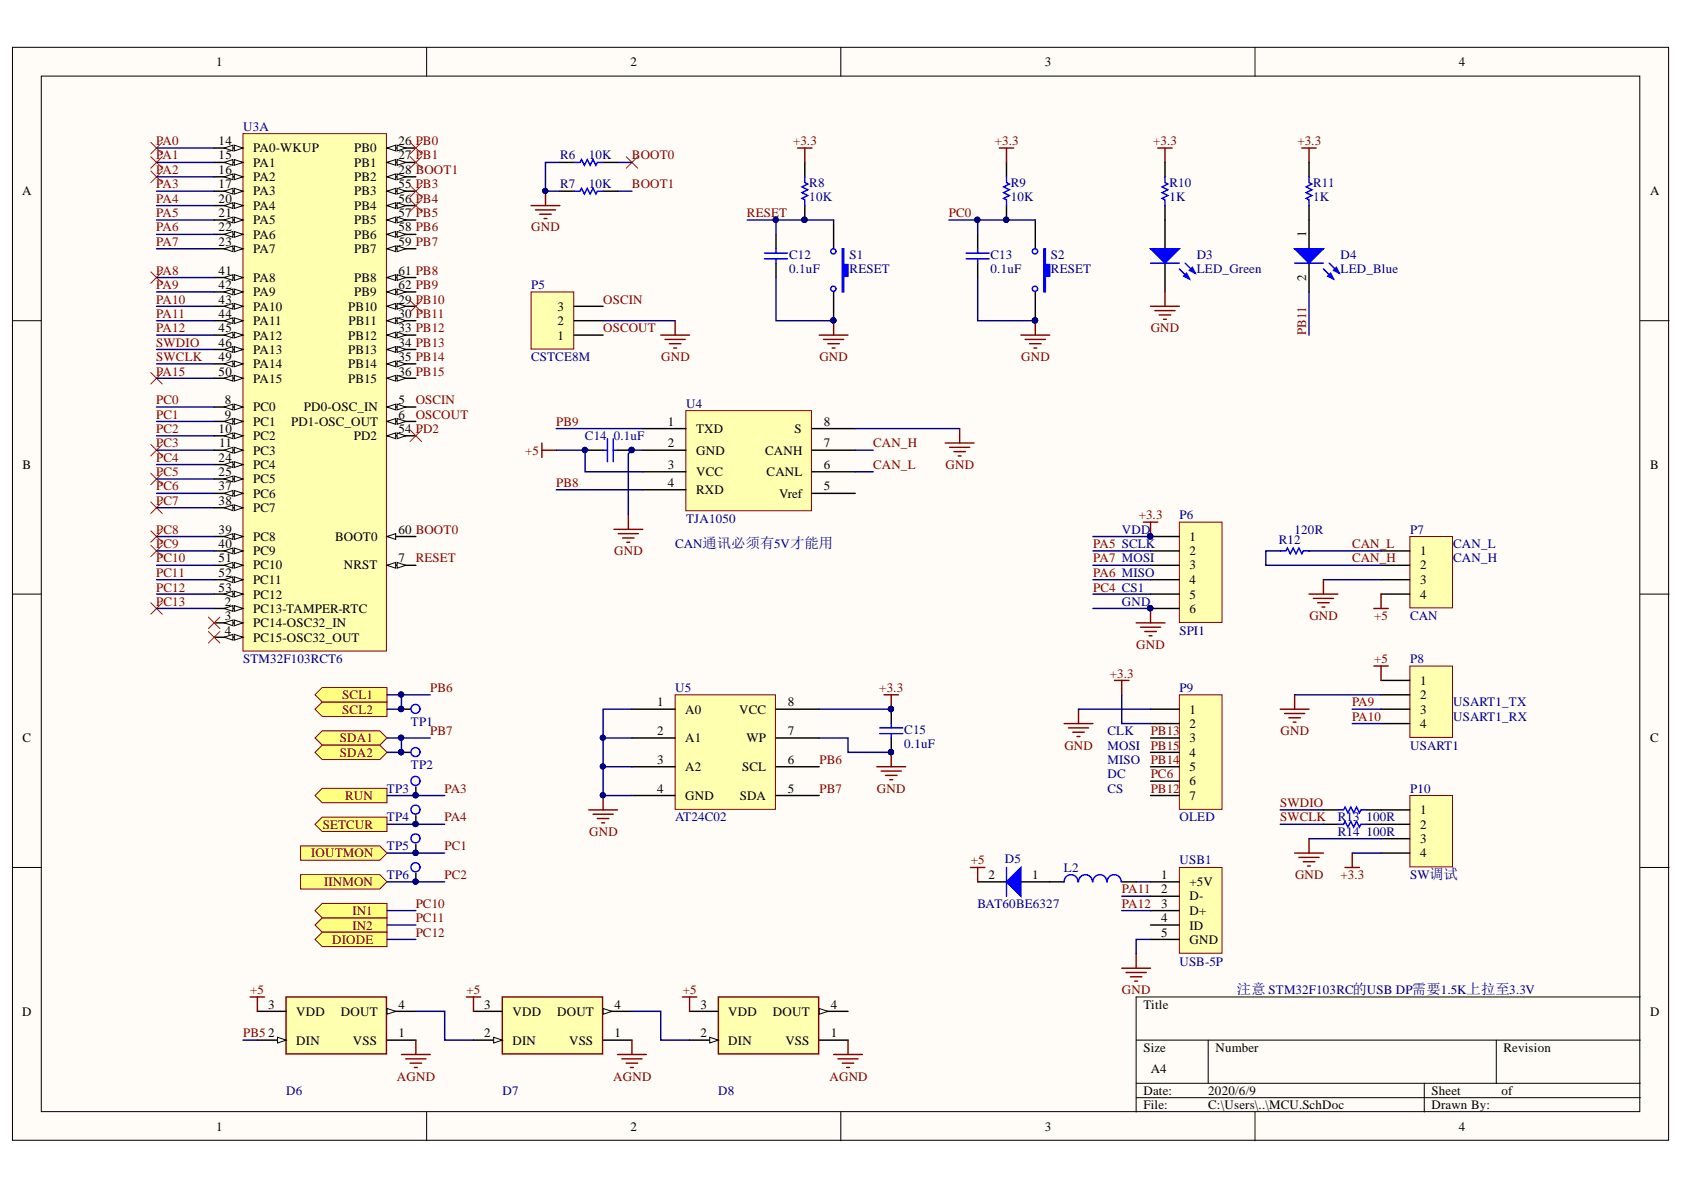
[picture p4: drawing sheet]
<svg xmlns="http://www.w3.org/2000/svg" width="297mm" height="210mm" viewBox="0 0 297 210" stroke-linecap="round" stroke-linejoin="round" font-family="sans-serif">
<defs><g id="words">
<text font-size="2.5" fill="#000080" x="218.2" y="175.4">注意 STM32F103RC的USB DP需要1.5K上拉至3.3V</text>
<g font-size="2.3">
<text x="38.1" y="11.7">1</text>
<text x="111.2" y="11.7">2</text>
<text x="184.3" y="11.7">3</text>
<text x="257.3" y="11.7">4</text>
<text x="38.6" y="25.6">14</text>
<text x="38.6" y="28.1">15</text>
<text x="44.7" y="26.9">PA0-WKUP</text>
<text x="44.7" y="29.4">PA1</text>
<text x="62.5" y="26.9">PB0</text>
<text x="62.5" y="29.4">PB1</text>
<text x="70.3" y="25.6">26 PB0</text>
<text x="70.3" y="28.1">27 PB1</text>
<text x="3.9" y="34.5">A</text>
<text x="38.6" y="30.7">16</text>
<text x="38.6" y="33.2">17</text>
<text x="38.6" y="35.7">20</text>
<text x="44.7" y="31.9">PA2</text>
<text x="44.7" y="34.5">PA3</text>
<text x="62.5" y="31.9">PB2</text>
<text x="62.5" y="34.5">PB3</text>
<text x="70.3" y="30.7">28 BOOT1</text>
<text x="70.3" y="33.2">55 PB3</text>
<text x="70.3" y="35.7">56 PB4</text>
<text x="291.1" y="34.5">A</text>
<text x="38.6" y="38.3">21</text>
<text x="38.6" y="40.8">22</text>
<text x="44.7" y="37">PA4</text>
<text x="44.7" y="39.5">PA5</text>
<text x="62.5" y="37">PB4</text>
<text x="62.5" y="39.5">PB5</text>
<text x="70.3" y="38.3">57 PB5</text>
<text x="70.3" y="40.8">58 PB6</text>
<text x="230.4" y="41.8" transform="rotate(-90 230.4 41.8)">1</text>
<text x="38.6" y="43.4">23</text>
<text x="44.7" y="42.1">PA6</text>
<text x="44.7" y="44.7">PA7</text>
<text x="62.5" y="42.1">PB6</text>
<text x="62.5" y="44.7">PB7</text>
<text x="70.3" y="43.4">59 PB7</text>
<text x="38.6" y="48.5">41</text>
<text x="38.6" y="51">42</text>
<text x="38.6" y="53.6">43</text>
<text x="44.7" y="49.8">PA8</text>
<text x="44.7" y="52.3">PA9</text>
<text x="62.5" y="49.8">PB8</text>
<text x="62.5" y="52.3">PB9</text>
<text x="70.3" y="53.6">29 PB10</text>
<text x="70.3" y="48.5">61 PB8</text>
<text x="70.3" y="51">62 PB9</text>
<text x="230.4" y="49.6" transform="rotate(-90 230.4 49.6)">2</text>
<text x="38.6" y="56.1">44</text>
<text x="38.6" y="58.6">45</text>
<text x="44.7" y="54.8">PA10</text>
<text x="44.7" y="57.4">PA11</text>
<text x="44.7" y="59.9">PA12</text>
<text x="61.4" y="54.8">PB10</text>
<text x="61.4" y="59.9">PB12</text>
<text x="61.5" y="57.4">PB11</text>
<text x="70.3" y="56.1">30 PB11</text>
<text x="70.3" y="58.6">33 PB12</text>
<text x="98.4" y="59.9">1</text>
<text x="98.4" y="57.4">2</text>
<text x="98.4" y="54.8">3</text>
<text x="38.6" y="61.2">46</text>
<text x="38.6" y="63.7">49</text>
<text x="44.7" y="62.4">PA13</text>
<text x="44.7" y="65">PA14</text>
<text x="61.4" y="62.4">PB13</text>
<text x="61.4" y="65">PB14</text>
<text x="70.3" y="61.2">34 PB13</text>
<text x="70.3" y="63.7">35 PB14</text>
<text x="38.6" y="66.2">50</text>
<text x="39.7" y="71.3">8</text>
<text x="44.7" y="67.5">PA15</text>
<text x="61.4" y="67.5">PB15</text>
<text x="70.3" y="66.2">36 PB15</text>
<text x="70.3" y="71.3">5</text>
<text x="38.6" y="76.4">10</text>
<text x="39.7" y="73.8">9</text>
<text x="44.7" y="72.6">PC0</text>
<text x="44.7" y="75.1">PC1</text>
<text x="44.7" y="77.6">PC2</text>
<text x="51.3" y="75.1">PD1-OSC_OUT</text>
<text x="53.6" y="72.6">PD0-OSC_IN</text>
<text x="62.4" y="77.6">PD2</text>
<text x="70.3" y="73.8">6</text>
<text x="70.3" y="76.4">54 PD2</text>
<text x="117.8" y="75.1">1</text>
<text x="122.8" y="76.4">TXD</text>
<text x="140.1" y="76.4">S</text>
<text x="145.3" y="75.1">8</text>
<text x="4" y="82.7">B</text>
<text x="38.6" y="81.4">24</text>
<text x="38.6" y="84">25</text>
<text x="38.6" y="78.9">11</text>
<text x="44.7" y="80.2">PC3</text>
<text x="44.7" y="82.7">PC4</text>
<text x="117.8" y="78.9">2</text>
<text x="117.8" y="82.7">3</text>
<text x="122.8" y="80.2">GND</text>
<text x="122.8" y="84">VCC</text>
<text x="135" y="80.2">CANH</text>
<text x="135.2" y="84">CANL</text>
<text x="145.3" y="82.7">6</text>
<text x="145.3" y="78.9">7</text>
<text x="291.1" y="82.7">B</text>
<text x="38.6" y="86.5">37</text>
<text x="38.6" y="89">38</text>
<text x="44.7" y="85.2">PC5</text>
<text x="44.7" y="87.8">PC6</text>
<text x="117.8" y="85.9">4</text>
<text x="122.8" y="87.2">RXD</text>
<text x="137.4" y="87.8">Vref</text>
<text x="145.3" y="86.5">5</text>
<text x="38.6" y="94.1">39</text>
<text x="44.7" y="90.3">PC7</text>
<text x="44.7" y="95.4">PC8</text>
<text x="59.1" y="95.4">BOOT0</text>
<text x="70.3" y="94.1">60 BOOT0</text>
<text x="209.8" y="95.4">1</text>
<text x="38.6" y="96.6">40</text>
<text x="38.6" y="99.2">51</text>
<text x="38.6" y="101.7">52</text>
<text x="44.7" y="97.9">PC9</text>
<text x="44.7" y="100.4">PC10</text>
<text x="60.6" y="100.4">NRST</text>
<text x="70.3" y="99.2">7</text>
<text x="209.8" y="97.9">2</text>
<text x="209.8" y="100.4">3</text>
<text x="250.5" y="97.9">1</text>
<text x="250.5" y="100.4">2</text>
<text x="38.6" y="104.3">53</text>
<text x="39.7" y="106.9">2</text>
<text x="44.7" y="103">PC11</text>
<text x="44.7" y="105.6">PC12</text>
<text x="209.8" y="103">4</text>
<text x="209.8" y="105.6">5</text>
<text x="250.5" y="103">3</text>
<text x="250.5" y="105.6">4</text>
<text x="39.7" y="109.4">3</text>
<text x="39.7" y="111.9">4</text>
<text x="44.7" y="108.1">PC13-TAMPER-RTC</text>
<text x="44.7" y="110.7">PC14-OSC32_IN</text>
<text x="44.7" y="113.2">PC15-OSC32_OUT</text>
<text x="209.8" y="108.1">6</text>
<text x="115.9" y="124.6">1</text>
<text x="120.9" y="125.9">A0</text>
<text x="130.4" y="125.9">VCC</text>
<text x="138.9" y="124.6">8</text>
<text x="209.8" y="125.9">1</text>
<text x="250.5" y="120.8">1</text>
<text x="250.5" y="123.3">2</text>
<text x="250.5" y="125.9">3</text>
<text x="4" y="130.9">C</text>
<text x="115.9" y="129.7">2</text>
<text x="120.9" y="130.9">A1</text>
<text x="131.7" y="130.9">WP</text>
<text x="138.9" y="129.7">7</text>
<text x="209.8" y="128.4">2</text>
<text x="209.8" y="130.9">3</text>
<text x="250.5" y="128.4">4</text>
<text x="291.1" y="130.9">C</text>
<text x="115.9" y="134.7">3</text>
<text x="120.9" y="136">A2</text>
<text x="130.9" y="136">SCL</text>
<text x="138.9" y="134.7">6</text>
<text x="209.8" y="133.5">4</text>
<text x="209.8" y="136">5</text>
<text x="115.9" y="139.8">4</text>
<text x="120.9" y="141.1">GND</text>
<text x="130.5" y="141.1">SDA</text>
<text x="138.9" y="139.8">5</text>
<text x="209.8" y="138.5">6</text>
<text x="209.8" y="141.1">7</text>
<text x="250.5" y="143.6">1</text>
<text x="250.5" y="146.2">2</text>
<text x="250.5" y="148.7">3</text>
<text x="174.4" y="155">2</text>
<text x="182.1" y="155">1</text>
<text x="204.8" y="155">1</text>
<text x="250.5" y="151.2">4</text>
<text x="204.8" y="157.6">2</text>
<text x="204.8" y="160.1">3</text>
<text x="209.8" y="156.3">+5V</text>
<text x="209.8" y="158.8">D-</text>
<text x="209.8" y="161.4">D+</text>
<text x="204.8" y="162.6">4</text>
<text x="204.8" y="165.2">5</text>
<text x="209.8" y="164">ID</text>
<text x="209.8" y="166.5">GND</text>
<text x="3.9" y="179.2">D</text>
<text x="47.3" y="177.9">3</text>
<text x="52.3" y="179.2">VDD</text>
<text x="60.1" y="179.2">DOUT</text>
<text x="70.3" y="177.9">4</text>
<text x="85.4" y="177.9">3</text>
<text x="90.4" y="179.2">VDD</text>
<text x="98.3" y="179.2">DOUT</text>
<text x="108.4" y="177.9">4</text>
<text x="123.6" y="177.9">3</text>
<text x="128.5" y="179.2">VDD</text>
<text x="136.3" y="179.2">DOUT</text>
<text x="146.6" y="177.9">4</text>
<text x="201.7" y="177.9">Title</text>
<text x="291.1" y="179.2">D</text>
<text x="47.3" y="183">2</text>
<text x="52.3" y="184.3">DIN</text>
<text x="62.2" y="184.3">VSS</text>
<text x="70.3" y="183">1</text>
<text x="85.4" y="183">2</text>
<text x="90.4" y="184.3">DIN</text>
<text x="100.4" y="184.3">VSS</text>
<text x="108.4" y="183">1</text>
<text x="123.6" y="183">2</text>
<text x="128.5" y="184.3">DIN</text>
<text x="138.5" y="184.3">VSS</text>
<text x="146.6" y="183">1</text>
<text x="201.7" y="185.5">Size</text>
<text x="214.4" y="185.5">Number</text>
<text x="265.2" y="185.5">Revision</text>
<text x="203" y="189.3">A4</text>
<text x="201.7" y="193.1">Date:</text>
<text x="201.7" y="195.7">File:</text>
<text x="213.1" y="193.1">2020/6/9</text>
<text x="213.1" y="195.7">C:\Users\..\MCU.SchDoc</text>
<text x="252.5" y="193.1">Sheet</text>
<text x="252.5" y="195.7">Drawn By:</text>
<text x="264.8" y="193.1">of</text>
<text x="38.1" y="199.5">1</text>
<text x="111.2" y="199.5">2</text>
<text x="184.3" y="199.5">3</text>
<text x="257.3" y="199.5">4</text>
</g>
<g font-size="2.3" fill="#000080">
<text x="42.9" y="23.1">U3A</text>
<text x="98.8" y="28.1">R6</text>
<text x="103.9" y="28.1">10K</text>
<text x="98.8" y="33.2">R7</text>
<text x="103.9" y="33.2">10K</text>
<text x="142.8" y="35.5">10K</text>
<text x="142.8" y="32.9">R8</text>
<text x="178.3" y="35.5">10K</text>
<text x="178.3" y="32.9">R9</text>
<text x="206.3" y="35.5">1K</text>
<text x="206.3" y="32.9">R10</text>
<text x="231.6" y="35.5">1K</text>
<text x="231.6" y="32.9">R11</text>
<text x="139.2" y="45.7">C12</text>
<text x="149.9" y="45.7">S1</text>
<text x="174.7" y="45.7">C13</text>
<text x="185.4" y="45.7">S2</text>
<text x="211.1" y="45.7">D3</text>
<text x="236.5" y="45.7">D4</text>
<text x="93.7" y="51">P5</text>
<text x="139.2" y="48.2">0.1uF</text>
<text x="149.9" y="48.2">RESET</text>
<text x="174.7" y="48.2">0.1uF</text>
<text x="185.4" y="48.2">RESET</text>
<text x="211.1" y="48.2">LED_Green</text>
<text x="236.5" y="48.2">LED_Blue</text>
<text x="93.7" y="63.7">CSTCE8M</text>
<text x="121" y="71.9">U4</text>
<text x="103.2" y="77.6">C14</text>
<text x="108.2" y="77.6">0.1uF</text>
<text x="121" y="92.3">TJA1050</text>
<text x="197.9" y="94.1">VDD</text>
<text x="208" y="91.6">P6</text>
<text x="225.5" y="95.9">R12</text>
<text x="228.3" y="94.1">120R</text>
<text x="248.7" y="94.1">P7</text>
<text x="119.1" y="96.6">CAN通讯必须有5V才能用</text>
<text x="256.3" y="96.6">CAN_L</text>
<text x="256.3" y="99.2">CAN_H</text>
<text x="197.9" y="106.9">GND</text>
<text x="208" y="111.9">SPI1</text>
<text x="248.7" y="109.4">CAN</text>
<text x="42.9" y="117">STM32F103RCT6</text>
<text x="248.7" y="117">P8</text>
<text x="119.1" y="122.1">U5</text>
<text x="208" y="122.1">P9</text>
<text x="256.3" y="124.6">USART1_TX</text>
<text x="72.5" y="128">TP1</text>
<text x="159.5" y="132">0.1uF</text>
<text x="159.5" y="129.4">C15</text>
<text x="195.4" y="129.7">CLK</text>
<text x="256.3" y="127.1">USART1_RX</text>
<text x="72.5" y="135.6">TP2</text>
<text x="195.4" y="137.3">DC</text>
<text x="195.4" y="134.7">MISO</text>
<text x="195.4" y="132.2">MOSI</text>
<text x="248.7" y="132.2">USART1</text>
<text x="68.2" y="139.8">TP3</text>
<text x="195.4" y="139.8">CS</text>
<text x="248.7" y="139.8">P10</text>
<text x="68.2" y="144.9">TP4</text>
<text x="68.2" y="150">TP5</text>
<text x="119.1" y="144.9">AT24C02</text>
<text x="208" y="144.9">OLED</text>
<text x="236" y="144.9">R13</text>
<text x="236" y="147.4">R14</text>
<text x="241" y="144.9">100R</text>
<text x="241" y="147.4">100R</text>
<text x="68.2" y="155">TP6</text>
<text x="177.3" y="152.2">D5</text>
<text x="187.7" y="153.8">L2</text>
<text x="208" y="152.5">USB1</text>
<text x="248.7" y="155">SW调试</text>
<text x="172.4" y="160.1">BAT60BE6327</text>
<text x="208" y="170.3">USB-5P</text>
<text x="50.5" y="193.1">D6</text>
<text x="88.6" y="193.1">D7</text>
<text x="126.7" y="193.1">D8</text>
</g>
<g font-size="2.3" fill="#800000">
<text x="27.6" y="25.6">PA0</text>
<text x="27.6" y="28.1">PA1</text>
<text x="111.5" y="28.1">BOOT0</text>
<text x="139.9" y="25.6">+3.3</text>
<text x="175.5" y="25.6">+3.3</text>
<text x="203.4" y="25.6">+3.3</text>
<text x="228.8" y="25.6">+3.3</text>
<text x="27.6" y="30.7">PA2</text>
<text x="27.6" y="33.2">PA3</text>
<text x="27.6" y="35.7">PA4</text>
<text x="111.5" y="33.2">BOOT1</text>
<text x="27.6" y="38.3">PA5</text>
<text x="27.6" y="40.8">PA6</text>
<text x="93.7" y="40.8">GND</text>
<text x="131.8" y="38.3">RESET</text>
<text x="167.4" y="38.3">PC0</text>
<text x="27.6" y="43.4">PA7</text>
<text x="27.6" y="48.5">PA8</text>
<text x="27.6" y="51">PA9</text>
<text x="27.6" y="53.6">PA10</text>
<text x="106.4" y="53.6">OSCIN</text>
<text x="27.6" y="56.1">PA11</text>
<text x="27.6" y="58.6">PA12</text>
<text x="106.4" y="58.6">OSCOUT</text>
<text x="203" y="58.6">GND</text>
<text x="230.4" y="59.1" transform="rotate(-90 230.4 59.1)">PB11</text>
<text x="27.6" y="61.2">SWDIO</text>
<text x="27.6" y="63.7">SWCLK</text>
<text x="116.6" y="63.7">GND</text>
<text x="144.5" y="63.7">GND</text>
<text x="180.1" y="63.7">GND</text>
<text x="27.6" y="66.2">PA15</text>
<text x="27.6" y="71.3">PC0</text>
<text x="73.3" y="71.3">OSCIN</text>
<text x="27.6" y="73.8">PC1</text>
<text x="27.6" y="76.4">PC2</text>
<text x="73.3" y="73.8">OSCOUT</text>
<text x="98.1" y="75.1">PB9</text>
<text x="27.6" y="78.9">PC3</text>
<text x="27.6" y="81.4">PC4</text>
<text x="27.6" y="84">PC5</text>
<text x="92.6" y="80.2">+5</text>
<text x="154" y="78.9">CAN_H</text>
<text x="154" y="82.7">CAN_L</text>
<text x="166.8" y="82.7">GND</text>
<text x="27.6" y="86.5">PC6</text>
<text x="27.6" y="89">PC7</text>
<text x="98.1" y="85.9">PB8</text>
<text x="27.6" y="94.1">PC8</text>
<text x="200.9" y="91.6">+3.3</text>
<text x="27.6" y="96.6">PC9</text>
<text x="27.6" y="99.2">PC10</text>
<text x="27.6" y="101.7">PC11</text>
<text x="73.3" y="99.2">RESET</text>
<text x="108.3" y="97.9">GND</text>
<text x="192.8" y="96.6">PA5 SCLK</text>
<text x="192.8" y="99.2">PA7 MOSI</text>
<text x="192.8" y="101.7">PA6 MISO</text>
<text x="238.5" y="96.6">CAN_L</text>
<text x="238.5" y="99.2">CAN_H</text>
<text x="27.6" y="104.3">PC12</text>
<text x="27.6" y="106.9">PC13</text>
<text x="192.8" y="104.3">PC4 CS1</text>
<text x="231" y="109.4">GND</text>
<text x="242.4" y="109.4">+5</text>
<text x="195.8" y="119.5">+3.3</text>
<text x="200.4" y="114.5">GND</text>
<text x="242.4" y="117">+5</text>
<text x="60.4" y="125.9">SCL2</text>
<text x="60.4" y="123.3">SCL1</text>
<text x="75.9" y="122.1">PB6</text>
<text x="155.1" y="122.1">+3.3</text>
<text x="238.5" y="124.6">PA9</text>
<text x="60" y="130.9">SDA1</text>
<text x="75.9" y="129.7">PB7</text>
<text x="203" y="129.7">PB13</text>
<text x="225.9" y="129.7">GND</text>
<text x="238.5" y="127.1">PA10</text>
<text x="60" y="133.5">SDA2</text>
<text x="144.5" y="134.7">PB6</text>
<text x="187.7" y="132.2">GND</text>
<text x="203" y="132.2">PB15</text>
<text x="203" y="134.7">PB14</text>
<text x="203" y="137.3">PC6</text>
<text x="60.9" y="141.1">RUN</text>
<text x="78.4" y="139.8">PA3</text>
<text x="144.5" y="139.8">PB7</text>
<text x="154.7" y="139.8">GND</text>
<text x="203" y="139.8">PB12</text>
<text x="225.8" y="142.4">SWDIO</text>
<text x="56.9" y="146.2">SETCUR</text>
<text x="78.4" y="144.9">PA4</text>
<text x="78.4" y="150">PC1</text>
<text x="103.9" y="147.4">GND</text>
<text x="225.8" y="144.9">SWCLK</text>
<text x="54.9" y="151.2">IOUTMON</text>
<text x="78.4" y="155">PC2</text>
<text x="171.3" y="152.5">+5</text>
<text x="228.4" y="155">GND</text>
<text x="236.5" y="155">+3.3</text>
<text x="57.2" y="156.3">IINMON</text>
<text x="62.2" y="161.4">IN1</text>
<text x="73.3" y="160.1">PC10</text>
<text x="197.9" y="157.6">PA11</text>
<text x="197.9" y="160.1">PA12</text>
<text x="58.6" y="166.5">DIODE</text>
<text x="62.2" y="164">IN2</text>
<text x="73.3" y="162.6">PC11</text>
<text x="73.3" y="165.2">PC12</text>
<text x="44.1" y="175.4">+5</text>
<text x="82.3" y="175.4">+5</text>
<text x="120.4" y="175.4">+5</text>
<text x="197.9" y="175.4">GND</text>
<text x="42.9" y="183">PB5</text>
<text x="70" y="190.6">AGND</text>
<text x="108.2" y="190.6">AGND</text>
<text x="146.3" y="190.6">AGND</text>
</g>
</g></defs>
<g fill="#fffcf8" stroke="#000" stroke-width=".18">
<path d="M2.2 8.3h292.1v192.8h-292.1z"/>
<path d="M7.3 13.4h281.9v182.7h-281.9z"/>
</g>
<g fill="none" stroke="#000" stroke-width=".18">
<path d="M75.3 8.3v5.1M148.3 8.3v5.1M221.4 8.3v5.1M2.2 56.6h5.1M289.3 56.6h5.1M2.2 104.8h5.1M289.3 104.8h5.1M2.2 153h5.1M289.3 153h5.1M289.3 175.9h-88.9v20.3M75.3 196.2v5M148.3 196.2v5"/>
<path d="M200.4 183.5h88.9M200.4 191.1h88.9M200.4 193.6h88.9M213.1 183.5v7.6M221.4 196.2v5M251.2 191.1v5.1M263.9 183.5v7.6"/>
</g>
<path d="M93.7 36.3h5.1M94.4 37h3.6M95.2 37.8h2M96 38.5h.5M96.2 33.7v2.6M108.3 93.4h5.1M109.1 94.1h3.5M109.8 94.9h2M110.6 95.7h.5M110.8 90.8v2.6" fill="none" stroke="#800000" stroke-width=".25"/>
<path d="M98.8 28.7h2.5M98.8 33.7h2.5M106.4 28.7h2.5M106.4 33.7h2.5M147 38.8v5.1M147 51.5v5.1" fill="none" stroke="#000" stroke-width=".25"/>
<path d="M101.3 28.7h1l.3-.6 .5 1.1 .5-1.1 .5 1.1 .5-1.1 .5 1.1 .3-.5h1M101.3 33.7h1l.3-.5 .5 1 .5-1 .5 1 .5-1 .5 1 .3-.5h1" fill="none" stroke="#00f" stroke-width=".25"/>
<g fill="#000080" stroke="#000080" stroke-width=".18">
<circle cx="96.2" cy="33.7" r=".46"/>
<circle cx="147" cy="56.5" r=".46"/>
</g>
<path d="M148.6 43.9h.2v2.8h.8v2h-.8v2.8h-.2z" fill-rule="evenodd" fill="#00f"/>
<g fill="none" stroke="#00f" stroke-width=".25">
<path d="M142 31.2v1l.5 .3-1 .5 1 .5-1 .5 1 .5-1 .5 .5 .2v1.1M134.8 44.6h4.1M134.8 45.7h4.1M136.9 43.9v.7M136.9 45.7v.7M148.6 43.9h.2v2.8h.8v2h-.8v2.8h-.2z"/>
<circle cx="147" cy="44.3" r=".46"/>
<circle cx="147" cy="50.9" r=".46"/>
</g>
<g fill="#000080" stroke="#000080" stroke-width=".18">
<circle cx="147" cy="56.5" r=".46"/>
<circle cx="141.9" cy="38.8" r=".47"/>
</g>
<path d="M142 28.7v2.5M142 36.3v2.5M136.9 41.3v2.6M136.9 46.4v2.6" fill="none" stroke="#000" stroke-width=".25"/>
<path d="M140.7 26.1h2.5M142 26.1v2.6M144.5 59.1h5.1M145.3 59.9h3.5M147 56.6v2.5M146 60.6h2.1M146.8 61.4h.5" fill="none" stroke="#800000" stroke-width=".25"/>
<path d="M93.7 51.5h7.5v10.1h-7.5z" fill="#ffffb0" stroke="#800000" stroke-width=".18"/>
<path d="M205.5 38.8v5.1M101.3 59.1h5.1M101.3 56.6h5.1M101.3 54h5.1M205.5 46.4v5.1" fill="none" stroke="#000" stroke-width=".25"/>
<path d="M204.2 26.1h2.6M205.5 26.1v2.6M116.5 59.1h5.1M117.3 59.9h3.6M119.1 56.6v2.5M118.1 60.6h2M118.8 61.4h.5" fill="none" stroke="#800000" stroke-width=".25"/>
<path d="M202.9 43.9h5.1l-2.5 2.5z" fill="#00f"/>
<path d="M202.9 43.9h5.1l-2.5 2.5zM208 47.4l1.8 1.8M209 46.4l1.8 1.8" fill="none" stroke="#00f" stroke-width=".25"/>
<path d="M208.8 48.7l.5-.5 .5 1z" fill="#00f"/>
<path d="M208.8 48.7l.5-.5 .5 1z" fill="none" stroke="#00f" stroke-width=".25"/>
<path d="M209.8 47.7l.5-.5 .5 1z" fill="#00f"/>
<path d="M205.5 31.2v1l.5 .3-1 .5 1 .5-1 .5 1 .5-1 .5 .5 .2v1.1M202.9 46.4h5.1M209.8 47.7l.5-.5 .5 1z" fill="none" stroke="#00f" stroke-width=".25"/>
<path d="M205.5 28.7v2.5M205.5 36.3v2.5M230.9 38.8v5.1M230.9 46.4v5.1" fill="none" stroke="#000" stroke-width=".25"/>
<path d="M229.6 26.1h2.6M230.9 26.1v2.6M202.9 54h5.1M203.7 54.8h3.6M204.5 55.6h2M205.2 56.3h.5M205.5 51.5v2.5" fill="none" stroke="#800000" stroke-width=".25"/>
<path d="M228.4 43.9h5l-2.5 2.5z" fill="#00f"/>
<path d="M228.4 43.9h5l-2.5 2.5zM233.4 47.4l1.8 1.8M234.5 46.4l1.7 1.8" fill="none" stroke="#00f" stroke-width=".25"/>
<path d="M234.2 48.7l.5-.5 .5 1z" fill="#00f"/>
<path d="M234.2 48.7l.5-.5 .5 1z" fill="none" stroke="#00f" stroke-width=".25"/>
<path d="M235.2 47.7l.5-.5 .5 1z" fill="#00f"/>
<path d="M230.9 31.2v1l.5 .3-1 .5 1 .5-1 .5 1 .5-1 .5 .5 .2v1.1M228.4 46.4h5M235.2 47.7l.5-.5 .5 1z" fill="none" stroke="#00f" stroke-width=".25"/>
<path d="M230.9 28.7v2.5M230.9 36.3v2.5" fill="none" stroke="#000" stroke-width=".25"/>
<path d="M42.9 23.6h25.3v91.2h-25.3z" fill="#ffffb0" stroke="#800000" stroke-width=".18"/>
<path d="M37.8 26.1h5.1" fill="none" stroke="#000" stroke-width=".25"/>
<path d="M41.3 25.6l1.6 .5-1.6 .5z" fill="#fffcf8"/>
<path d="M41.3 25.6l1.6 .5-1.6 .5z" fill="none" stroke="#000" stroke-width=".18"/>
<path d="M39.6 26.1l1.5-.5v1z" fill="#fffcf8"/>
<path d="M39.6 26.1l1.5-.5v1z" fill="none" stroke="#000" stroke-width=".18"/>
<path d="M37.8 28.7h5.1" fill="none" stroke="#000" stroke-width=".25"/>
<path d="M41.3 28.1l1.6 .6-1.6 .5z" fill="#fffcf8"/>
<path d="M41.3 28.1l1.6 .6-1.6 .5z" fill="none" stroke="#000" stroke-width=".18"/>
<path d="M39.6 28.7l1.5-.6v1.1z" fill="#fffcf8"/>
<path d="M39.6 28.7l1.5-.6v1.1z" fill="none" stroke="#000" stroke-width=".18"/>
<path d="M37.8 31.2h5.1" fill="none" stroke="#000" stroke-width=".25"/>
<path d="M41.3 30.7l1.6 .5-1.6 .5z" fill="#fffcf8"/>
<path d="M41.3 30.7l1.6 .5-1.6 .5z" fill="none" stroke="#000" stroke-width=".18"/>
<path d="M39.6 31.2l1.5-.5v1z" fill="#fffcf8"/>
<path d="M39.6 31.2l1.5-.5v1z" fill="none" stroke="#000" stroke-width=".18"/>
<path d="M37.8 33.7h5.1" fill="none" stroke="#000" stroke-width=".25"/>
<path d="M41.3 33.2l1.6 .5-1.6 .5z" fill="#fffcf8"/>
<path d="M41.3 33.2l1.6 .5-1.6 .5z" fill="none" stroke="#000" stroke-width=".18"/>
<path d="M39.6 33.7l1.5-.5v1z" fill="#fffcf8"/>
<path d="M39.6 33.7l1.5-.5v1z" fill="none" stroke="#000" stroke-width=".18"/>
<path d="M37.8 36.3h5.1" fill="none" stroke="#000" stroke-width=".25"/>
<path d="M41.3 35.8l1.6 .5-1.6 .5z" fill="#fffcf8"/>
<path d="M41.3 35.8l1.6 .5-1.6 .5z" fill="none" stroke="#000" stroke-width=".18"/>
<path d="M39.6 36.3l1.5-.5v1z" fill="#fffcf8"/>
<path d="M39.6 36.3l1.5-.5v1z" fill="none" stroke="#000" stroke-width=".18"/>
<path d="M37.8 38.8h5.1" fill="none" stroke="#000" stroke-width=".25"/>
<path d="M41.3 38.3l1.6 .5-1.6 .5z" fill="#fffcf8"/>
<path d="M41.3 38.3l1.6 .5-1.6 .5z" fill="none" stroke="#000" stroke-width=".18"/>
<path d="M39.6 38.8l1.5-.5v1z" fill="#fffcf8"/>
<path d="M39.6 38.8l1.5-.5v1z" fill="none" stroke="#000" stroke-width=".18"/>
<path d="M37.8 41.3h5.1" fill="none" stroke="#000" stroke-width=".25"/>
<path d="M41.3 40.8l1.6 .5-1.6 .5z" fill="#fffcf8"/>
<path d="M41.3 40.8l1.6 .5-1.6 .5z" fill="none" stroke="#000" stroke-width=".18"/>
<path d="M39.6 41.3l1.5-.5v1z" fill="#fffcf8"/>
<path d="M39.6 41.3l1.5-.5v1z" fill="none" stroke="#000" stroke-width=".18"/>
<path d="M37.8 43.9h5.1" fill="none" stroke="#000" stroke-width=".25"/>
<path d="M41.3 43.4l1.6 .5-1.6 .5z" fill="#fffcf8"/>
<path d="M41.3 43.4l1.6 .5-1.6 .5z" fill="none" stroke="#000" stroke-width=".18"/>
<path d="M39.6 43.9l1.5-.5v1z" fill="#fffcf8"/>
<path d="M39.6 43.9l1.5-.5v1z" fill="none" stroke="#000" stroke-width=".18"/>
<path d="M68.3 26.1h5" fill="none" stroke="#000" stroke-width=".25"/>
<path d="M68.3 26.1l1.5-.5v1z" fill="#fffcf8"/>
<path d="M68.3 26.1l1.5-.5v1z" fill="none" stroke="#000" stroke-width=".18"/>
<path d="M70 25.6l1.6 .5-1.6 .5z" fill="#fffcf8"/>
<path d="M70 25.6l1.6 .5-1.6 .5z" fill="none" stroke="#000" stroke-width=".18"/>
<path d="M68.3 28.7h5" fill="none" stroke="#000" stroke-width=".25"/>
<path d="M68.3 28.7l1.5-.6v1.1z" fill="#fffcf8"/>
<path d="M68.3 28.7l1.5-.6v1.1z" fill="none" stroke="#000" stroke-width=".18"/>
<path d="M70 28.1l1.6 .6-1.6 .5z" fill="#fffcf8"/>
<path d="M70 28.1l1.6 .6-1.6 .5z" fill="none" stroke="#000" stroke-width=".18"/>
<path d="M68.3 31.2h5" fill="none" stroke="#000" stroke-width=".25"/>
<path d="M68.3 31.2l1.5-.5v1z" fill="#fffcf8"/>
<path d="M68.3 31.2l1.5-.5v1z" fill="none" stroke="#000" stroke-width=".18"/>
<path d="M70 30.7l1.6 .5-1.6 .5z" fill="#fffcf8"/>
<path d="M70 30.7l1.6 .5-1.6 .5z" fill="none" stroke="#000" stroke-width=".18"/>
<path d="M68.3 54h5" fill="none" stroke="#000" stroke-width=".25"/>
<path d="M68.3 54l1.5-.5v1z" fill="#fffcf8"/>
<path d="M68.3 54l1.5-.5v1z" fill="none" stroke="#000" stroke-width=".18"/>
<path d="M70 53.5l1.6 .5-1.6 .5z" fill="#fffcf8"/>
<path d="M70 53.5l1.6 .5-1.6 .5z" fill="none" stroke="#000" stroke-width=".18"/>
<path d="M68.3 56.6h5" fill="none" stroke="#000" stroke-width=".25"/>
<path d="M68.3 56.6l1.5-.5v1z" fill="#fffcf8"/>
<path d="M68.3 56.6l1.5-.5v1z" fill="none" stroke="#000" stroke-width=".18"/>
<path d="M70 56.1l1.6 .5-1.6 .5z" fill="#fffcf8"/>
<path d="M70 56.1l1.6 .5-1.6 .5z" fill="none" stroke="#000" stroke-width=".18"/>
<path d="M68.3 59.1h5" fill="none" stroke="#000" stroke-width=".25"/>
<path d="M68.3 59.1l1.5-.5v1z" fill="#fffcf8"/>
<path d="M68.3 59.1l1.5-.5v1z" fill="none" stroke="#000" stroke-width=".18"/>
<path d="M70 58.6l1.6 .5-1.6 .5z" fill="#fffcf8"/>
<path d="M70 58.6l1.6 .5-1.6 .5z" fill="none" stroke="#000" stroke-width=".18"/>
<path d="M68.3 61.6h5" fill="none" stroke="#000" stroke-width=".25"/>
<path d="M68.3 61.6l1.5-.5v1.1z" fill="#fffcf8"/>
<path d="M68.3 61.6l1.5-.5v1.1z" fill="none" stroke="#000" stroke-width=".18"/>
<path d="M70 61.1l1.6 .5-1.6 .6z" fill="#fffcf8"/>
<path d="M70 61.1l1.6 .5-1.6 .6z" fill="none" stroke="#000" stroke-width=".18"/>
<path d="M68.3 64.2h5" fill="none" stroke="#000" stroke-width=".25"/>
<path d="M68.3 64.2l1.5-.5v1z" fill="#fffcf8"/>
<path d="M68.3 64.2l1.5-.5v1z" fill="none" stroke="#000" stroke-width=".18"/>
<path d="M70 63.7l1.6 .5-1.6 .5z" fill="#fffcf8"/>
<path d="M70 63.7l1.6 .5-1.6 .5z" fill="none" stroke="#000" stroke-width=".18"/>
<path d="M68.3 66.7h5" fill="none" stroke="#000" stroke-width=".25"/>
<path d="M68.3 66.7l1.5-.5v1z" fill="#fffcf8"/>
<path d="M68.3 66.7l1.5-.5v1z" fill="none" stroke="#000" stroke-width=".18"/>
<path d="M70 66.2l1.6 .5-1.6 .5z" fill="#fffcf8"/>
<path d="M70 66.2l1.6 .5-1.6 .5z" fill="none" stroke="#000" stroke-width=".18"/>
<path d="M37.8 49h5.1" fill="none" stroke="#000" stroke-width=".25"/>
<path d="M41.3 48.4l1.6 .6-1.6 .5z" fill="#fffcf8"/>
<path d="M41.3 48.4l1.6 .6-1.6 .5z" fill="none" stroke="#000" stroke-width=".18"/>
<path d="M39.6 49l1.5-.6v1.1z" fill="#fffcf8"/>
<path d="M39.6 49l1.5-.6v1.1z" fill="none" stroke="#000" stroke-width=".18"/>
<path d="M37.8 51.5h5.1" fill="none" stroke="#000" stroke-width=".25"/>
<path d="M41.3 51l1.6 .5-1.6 .5z" fill="#fffcf8"/>
<path d="M41.3 51l1.6 .5-1.6 .5z" fill="none" stroke="#000" stroke-width=".18"/>
<path d="M39.6 51.5l1.5-.5v1z" fill="#fffcf8"/>
<path d="M39.6 51.5l1.5-.5v1z" fill="none" stroke="#000" stroke-width=".18"/>
<path d="M37.8 54h5.1" fill="none" stroke="#000" stroke-width=".25"/>
<path d="M41.3 53.5l1.6 .5-1.6 .5z" fill="#fffcf8"/>
<path d="M41.3 53.5l1.6 .5-1.6 .5z" fill="none" stroke="#000" stroke-width=".18"/>
<path d="M39.6 54l1.5-.5v1z" fill="#fffcf8"/>
<path d="M39.6 54l1.5-.5v1z" fill="none" stroke="#000" stroke-width=".18"/>
<path d="M37.8 56.6h5.1" fill="none" stroke="#000" stroke-width=".25"/>
<path d="M41.3 56.1l1.6 .5-1.6 .5z" fill="#fffcf8"/>
<path d="M41.3 56.1l1.6 .5-1.6 .5z" fill="none" stroke="#000" stroke-width=".18"/>
<path d="M39.6 56.6l1.5-.5v1z" fill="#fffcf8"/>
<path d="M39.6 56.6l1.5-.5v1z" fill="none" stroke="#000" stroke-width=".18"/>
<path d="M37.8 59.1h5.1" fill="none" stroke="#000" stroke-width=".25"/>
<path d="M41.3 58.6l1.6 .5-1.6 .5z" fill="#fffcf8"/>
<path d="M41.3 58.6l1.6 .5-1.6 .5z" fill="none" stroke="#000" stroke-width=".18"/>
<path d="M39.6 59.1l1.5-.5v1z" fill="#fffcf8"/>
<path d="M39.6 59.1l1.5-.5v1z" fill="none" stroke="#000" stroke-width=".18"/>
<path d="M37.8 61.6h5.1" fill="none" stroke="#000" stroke-width=".25"/>
<path d="M41.3 61.1l1.6 .5-1.6 .6z" fill="#fffcf8"/>
<path d="M41.3 61.1l1.6 .5-1.6 .6z" fill="none" stroke="#000" stroke-width=".18"/>
<path d="M39.6 61.6l1.5-.5v1.1z" fill="#fffcf8"/>
<path d="M39.6 61.6l1.5-.5v1.1z" fill="none" stroke="#000" stroke-width=".18"/>
<path d="M37.8 64.2h5.1" fill="none" stroke="#000" stroke-width=".25"/>
<path d="M41.3 63.7l1.6 .5-1.6 .5z" fill="#fffcf8"/>
<path d="M41.3 63.7l1.6 .5-1.6 .5z" fill="none" stroke="#000" stroke-width=".18"/>
<path d="M39.6 64.2l1.5-.5v1z" fill="#fffcf8"/>
<path d="M39.6 64.2l1.5-.5v1z" fill="none" stroke="#000" stroke-width=".18"/>
<path d="M37.8 66.7h5.1" fill="none" stroke="#000" stroke-width=".25"/>
<path d="M41.3 66.2l1.6 .5-1.6 .5z" fill="#fffcf8"/>
<path d="M41.3 66.2l1.6 .5-1.6 .5z" fill="none" stroke="#000" stroke-width=".18"/>
<path d="M39.6 66.7l1.5-.5v1z" fill="#fffcf8"/>
<path d="M39.6 66.7l1.5-.5v1z" fill="none" stroke="#000" stroke-width=".18"/>
<path d="M68.3 33.7h5" fill="none" stroke="#000" stroke-width=".25"/>
<path d="M68.3 33.7l1.5-.5v1z" fill="#fffcf8"/>
<path d="M68.3 33.7l1.5-.5v1z" fill="none" stroke="#000" stroke-width=".18"/>
<path d="M70 33.2l1.6 .5-1.6 .5z" fill="#fffcf8"/>
<path d="M70 33.2l1.6 .5-1.6 .5z" fill="none" stroke="#000" stroke-width=".18"/>
<path d="M68.3 36.3h5" fill="none" stroke="#000" stroke-width=".25"/>
<path d="M68.3 36.3l1.5-.5v1z" fill="#fffcf8"/>
<path d="M68.3 36.3l1.5-.5v1z" fill="none" stroke="#000" stroke-width=".18"/>
<path d="M70 35.8l1.6 .5-1.6 .5z" fill="#fffcf8"/>
<path d="M70 35.8l1.6 .5-1.6 .5z" fill="none" stroke="#000" stroke-width=".18"/>
<path d="M68.3 38.8h5" fill="none" stroke="#000" stroke-width=".25"/>
<path d="M68.3 38.8l1.5-.5v1z" fill="#fffcf8"/>
<path d="M68.3 38.8l1.5-.5v1z" fill="none" stroke="#000" stroke-width=".18"/>
<path d="M70 38.3l1.6 .5-1.6 .5z" fill="#fffcf8"/>
<path d="M70 38.3l1.6 .5-1.6 .5z" fill="none" stroke="#000" stroke-width=".18"/>
<path d="M68.3 41.3h5" fill="none" stroke="#000" stroke-width=".25"/>
<path d="M68.3 41.3l1.5-.5v1z" fill="#fffcf8"/>
<path d="M68.3 41.3l1.5-.5v1z" fill="none" stroke="#000" stroke-width=".18"/>
<path d="M70 40.8l1.6 .5-1.6 .5z" fill="#fffcf8"/>
<path d="M70 40.8l1.6 .5-1.6 .5z" fill="none" stroke="#000" stroke-width=".18"/>
<path d="M68.3 43.9h5" fill="none" stroke="#000" stroke-width=".25"/>
<path d="M68.3 43.9l1.5-.5v1z" fill="#fffcf8"/>
<path d="M68.3 43.9l1.5-.5v1z" fill="none" stroke="#000" stroke-width=".18"/>
<path d="M70 43.4l1.6 .5-1.6 .5z" fill="#fffcf8"/>
<path d="M70 43.4l1.6 .5-1.6 .5z" fill="none" stroke="#000" stroke-width=".18"/>
<path d="M68.3 49h5" fill="none" stroke="#000" stroke-width=".25"/>
<path d="M68.3 49l1.5-.6v1.1z" fill="#fffcf8"/>
<path d="M68.3 49l1.5-.6v1.1z" fill="none" stroke="#000" stroke-width=".18"/>
<path d="M70 48.4l1.6 .6-1.6 .5z" fill="#fffcf8"/>
<path d="M70 48.4l1.6 .6-1.6 .5z" fill="none" stroke="#000" stroke-width=".18"/>
<path d="M68.3 51.5h5" fill="none" stroke="#000" stroke-width=".25"/>
<path d="M68.3 51.5l1.5-.5v1z" fill="#fffcf8"/>
<path d="M68.3 51.5l1.5-.5v1z" fill="none" stroke="#000" stroke-width=".18"/>
<path d="M70 51l1.6 .5-1.6 .5z" fill="#fffcf8"/>
<path d="M70 51l1.6 .5-1.6 .5z" fill="none" stroke="#000" stroke-width=".18"/>
<path d="M37.8 107.3h5.1" fill="none" stroke="#000" stroke-width=".25"/>
<path d="M41.3 106.8l1.6 .5-1.6 .5z" fill="#fffcf8"/>
<path d="M41.3 106.8l1.6 .5-1.6 .5z" fill="none" stroke="#000" stroke-width=".18"/>
<path d="M39.6 107.3l1.5-.5v1z" fill="#fffcf8"/>
<path d="M39.6 107.3l1.5-.5v1z" fill="none" stroke="#000" stroke-width=".18"/>
<path d="M37.8 109.9h5.1" fill="none" stroke="#000" stroke-width=".25"/>
<path d="M41.3 109.4l1.6 .5-1.6 .5z" fill="#fffcf8"/>
<path d="M41.3 109.4l1.6 .5-1.6 .5z" fill="none" stroke="#000" stroke-width=".18"/>
<path d="M39.6 109.9l1.5-.5v1z" fill="#fffcf8"/>
<path d="M39.6 109.9l1.5-.5v1z" fill="none" stroke="#000" stroke-width=".18"/>
<path d="M37.8 112.4h5.1" fill="none" stroke="#000" stroke-width=".25"/>
<path d="M41.3 111.9l1.6 .5-1.6 .5z" fill="#fffcf8"/>
<path d="M41.3 111.9l1.6 .5-1.6 .5z" fill="none" stroke="#000" stroke-width=".18"/>
<path d="M39.6 112.4l1.5-.5v1z" fill="#fffcf8"/>
<path d="M39.6 112.4l1.5-.5v1z" fill="none" stroke="#000" stroke-width=".18"/>
<path d="M68.3 71.8h5" fill="none" stroke="#000" stroke-width=".25"/>
<path d="M68.3 71.8l1.5-.5v1z" fill="#fffcf8"/>
<path d="M68.3 71.8l1.5-.5v1z" fill="none" stroke="#000" stroke-width=".18"/>
<path d="M70 71.3l1.6 .5-1.6 .5z" fill="#fffcf8"/>
<path d="M70 71.3l1.6 .5-1.6 .5z" fill="none" stroke="#000" stroke-width=".18"/>
<path d="M68.3 74.3h5" fill="none" stroke="#000" stroke-width=".25"/>
<path d="M68.3 74.3l1.5-.5v1z" fill="#fffcf8"/>
<path d="M68.3 74.3l1.5-.5v1z" fill="none" stroke="#000" stroke-width=".18"/>
<path d="M70 73.8l1.6 .5-1.6 .5z" fill="#fffcf8"/>
<path d="M70 73.8l1.6 .5-1.6 .5z" fill="none" stroke="#000" stroke-width=".18"/>
<path d="M68.3 99.7h5" fill="none" stroke="#000" stroke-width=".25"/>
<path d="M68.3 99.7l1.5-.5v1z" fill="#fffcf8"/>
<path d="M68.3 99.7l1.5-.5v1z" fill="none" stroke="#000" stroke-width=".18"/>
<path d="M70 99.2l1.6 .5-1.6 .5z" fill="#fffcf8"/>
<path d="M70 99.2l1.6 .5-1.6 .5z" fill="none" stroke="#000" stroke-width=".18"/>
<path d="M37.8 71.8h5.1" fill="none" stroke="#000" stroke-width=".25"/>
<path d="M41.3 71.3l1.6 .5-1.6 .5z" fill="#fffcf8"/>
<path d="M41.3 71.3l1.6 .5-1.6 .5z" fill="none" stroke="#000" stroke-width=".18"/>
<path d="M39.6 71.8l1.5-.5v1z" fill="#fffcf8"/>
<path d="M39.6 71.8l1.5-.5v1z" fill="none" stroke="#000" stroke-width=".18"/>
<path d="M37.8 74.3h5.1" fill="none" stroke="#000" stroke-width=".25"/>
<path d="M41.3 73.8l1.6 .5-1.6 .5z" fill="#fffcf8"/>
<path d="M41.3 73.8l1.6 .5-1.6 .5z" fill="none" stroke="#000" stroke-width=".18"/>
<path d="M39.6 74.3l1.5-.5v1z" fill="#fffcf8"/>
<path d="M39.6 74.3l1.5-.5v1z" fill="none" stroke="#000" stroke-width=".18"/>
<path d="M37.8 76.9h5.1" fill="none" stroke="#000" stroke-width=".25"/>
<path d="M41.3 76.4l1.6 .5-1.6 .5z" fill="#fffcf8"/>
<path d="M41.3 76.4l1.6 .5-1.6 .5z" fill="none" stroke="#000" stroke-width=".18"/>
<path d="M39.6 76.9l1.5-.5v1z" fill="#fffcf8"/>
<path d="M39.6 76.9l1.5-.5v1z" fill="none" stroke="#000" stroke-width=".18"/>
<path d="M37.8 79.4h5.1" fill="none" stroke="#000" stroke-width=".25"/>
<path d="M41.3 78.9l1.6 .5-1.6 .5z" fill="#fffcf8"/>
<path d="M41.3 78.9l1.6 .5-1.6 .5z" fill="none" stroke="#000" stroke-width=".18"/>
<path d="M39.6 79.4l1.5-.5v1z" fill="#fffcf8"/>
<path d="M39.6 79.4l1.5-.5v1z" fill="none" stroke="#000" stroke-width=".18"/>
<path d="M37.8 81.9h5.1" fill="none" stroke="#000" stroke-width=".25"/>
<path d="M41.3 81.4l1.6 .5-1.6 .6z" fill="#fffcf8"/>
<path d="M41.3 81.4l1.6 .5-1.6 .6z" fill="none" stroke="#000" stroke-width=".18"/>
<path d="M39.6 81.9l1.5-.5v1.1z" fill="#fffcf8"/>
<path d="M39.6 81.9l1.5-.5v1.1z" fill="none" stroke="#000" stroke-width=".18"/>
<path d="M37.8 84.5h5.1" fill="none" stroke="#000" stroke-width=".25"/>
<path d="M41.3 84l1.6 .5-1.6 .5z" fill="#fffcf8"/>
<path d="M41.3 84l1.6 .5-1.6 .5z" fill="none" stroke="#000" stroke-width=".18"/>
<path d="M39.6 84.5l1.5-.5v1z" fill="#fffcf8"/>
<path d="M39.6 84.5l1.5-.5v1z" fill="none" stroke="#000" stroke-width=".18"/>
<path d="M37.8 87h5.1" fill="none" stroke="#000" stroke-width=".25"/>
<path d="M41.3 86.5l1.6 .5-1.6 .5z" fill="#fffcf8"/>
<path d="M41.3 86.5l1.6 .5-1.6 .5z" fill="none" stroke="#000" stroke-width=".18"/>
<path d="M39.6 87l1.5-.5v1z" fill="#fffcf8"/>
<path d="M39.6 87l1.5-.5v1z" fill="none" stroke="#000" stroke-width=".18"/>
<path d="M37.8 89.6h5.1" fill="none" stroke="#000" stroke-width=".25"/>
<path d="M41.3 89.1l1.6 .5-1.6 .5z" fill="#fffcf8"/>
<path d="M41.3 89.1l1.6 .5-1.6 .5z" fill="none" stroke="#000" stroke-width=".18"/>
<path d="M39.6 89.6l1.5-.5v1z" fill="#fffcf8"/>
<path d="M39.6 89.6l1.5-.5v1z" fill="none" stroke="#000" stroke-width=".18"/>
<path d="M37.8 94.6h5.1" fill="none" stroke="#000" stroke-width=".25"/>
<path d="M41.3 94.1l1.6 .5-1.6 .5z" fill="#fffcf8"/>
<path d="M41.3 94.1l1.6 .5-1.6 .5z" fill="none" stroke="#000" stroke-width=".18"/>
<path d="M39.6 94.6l1.5-.5v1z" fill="#fffcf8"/>
<path d="M39.6 94.6l1.5-.5v1z" fill="none" stroke="#000" stroke-width=".18"/>
<path d="M37.8 97.2h5.1" fill="none" stroke="#000" stroke-width=".25"/>
<path d="M41.3 96.7l1.6 .5-1.6 .5z" fill="#fffcf8"/>
<path d="M41.3 96.7l1.6 .5-1.6 .5z" fill="none" stroke="#000" stroke-width=".18"/>
<path d="M39.6 97.2l1.5-.5v1z" fill="#fffcf8"/>
<path d="M39.6 97.2l1.5-.5v1z" fill="none" stroke="#000" stroke-width=".18"/>
<path d="M37.8 99.7h5.1" fill="none" stroke="#000" stroke-width=".25"/>
<path d="M41.3 99.2l1.6 .5-1.6 .5z" fill="#fffcf8"/>
<path d="M41.3 99.2l1.6 .5-1.6 .5z" fill="none" stroke="#000" stroke-width=".18"/>
<path d="M39.6 99.7l1.5-.5v1z" fill="#fffcf8"/>
<path d="M39.6 99.7l1.5-.5v1z" fill="none" stroke="#000" stroke-width=".18"/>
<path d="M37.8 102.3h5.1" fill="none" stroke="#000" stroke-width=".25"/>
<path d="M41.3 101.7l1.6 .6-1.6 .5z" fill="#fffcf8"/>
<path d="M41.3 101.7l1.6 .6-1.6 .5z" fill="none" stroke="#000" stroke-width=".18"/>
<path d="M39.6 102.3l1.5-.6v1.1z" fill="#fffcf8"/>
<path d="M39.6 102.3l1.5-.6v1.1z" fill="none" stroke="#000" stroke-width=".18"/>
<path d="M37.8 104.8h5.1" fill="none" stroke="#000" stroke-width=".25"/>
<path d="M41.3 104.3l1.6 .5-1.6 .5z" fill="#fffcf8"/>
<path d="M41.3 104.3l1.6 .5-1.6 .5z" fill="none" stroke="#000" stroke-width=".18"/>
<path d="M39.6 104.8l1.5-.5v1z" fill="#fffcf8"/>
<path d="M39.6 104.8l1.5-.5v1z" fill="none" stroke="#000" stroke-width=".18"/>
<path d="M68.3 76.9h5" fill="none" stroke="#000" stroke-width=".25"/>
<path d="M68.3 76.9l1.5-.5v1z" fill="#fffcf8"/>
<path d="M68.3 76.9l1.5-.5v1z" fill="none" stroke="#000" stroke-width=".18"/>
<path d="M70 76.4l1.6 .5-1.6 .5z" fill="#fffcf8"/>
<path d="M70 76.4l1.6 .5-1.6 .5z" fill="none" stroke="#000" stroke-width=".18"/>
<path d="M68.3 94.6h5" fill="none" stroke="#000" stroke-width=".25"/>
<path d="M68.3 94.6l1.5-.5v1z" fill="#fffcf8"/>
<path d="M68.3 94.6l1.5-.5v1z" fill="none" stroke="#000" stroke-width=".18"/>
<path d="M103.8 79.4h2.6M108.9 79.4h2.6" fill="none" stroke="#000" stroke-width=".25"/>
<circle cx="111.4" cy="79.4" r=".47" fill="#000080" stroke="#000080" stroke-width=".18"/>
<path d="M106.4 79.4h.7M107.1 77.4v4M108.2 77.4v4M108.2 79.4h.7" fill="none" stroke="#00f" stroke-width=".25"/>
<path d="M95.6 78.1v2.6M95.6 79.4h2.5" fill="none" stroke="#800000" stroke-width=".25"/>
<path d="M121 72.4h22.1v17.7h-22.1z" fill="#ffffb0" stroke="#800000" stroke-width=".18"/>
<path d="M113.4 75.6h7.6M113.4 79.4h7.6M143.2 75.6h7.7M143.2 79.4h7.7M113.4 83.2h7.6M113.4 86.4h7.6M143.2 83.2h7.7M143.2 87h7.7" fill="none" stroke="#000" stroke-width=".25"/>
<path d="M166.7 78.1h5.1M167.5 78.9h3.6M168.3 79.7h2M169.3 75.6v2.5M169 80.4h.5" fill="none" stroke="#800000" stroke-width=".25"/>
<path d="M36.8 108.9l2 2M36.8 111.4l2 2M38.8 108.9l-2 2M38.8 111.4l-2 2" fill="none" stroke="#f00" stroke-width=".18"/>
<g fill="#ffff80" stroke="#800000" stroke-width=".18">
<path d="M55.6 140.3l1.2-1.2h11.5v2.5h-11.5z" fill-rule="evenodd"/>
<path d="M55.6 163.2l1.2-1.3h11.5v2.5h-11.5z" fill-rule="evenodd"/>
<path d="M55.6 125.1l1.2-1.3h11.5v2.6h-11.5z" fill-rule="evenodd"/>
<path d="M55.6 130.2l1.2-1.3h10.2l1.3 1.3-1.3 1.2h-10.2z" fill-rule="evenodd"/>
<path d="M53 154.3h14l1.3 1.2-1.3 1.3h-14z" fill-rule="evenodd"/>
<path d="M55.6 132.7l1.2-1.3h10.2l1.3 1.3-1.3 1.3h-10.2z" fill-rule="evenodd"/>
<path d="M55.6 122.6l1.2-1.3h11.5v2.5h-11.5z" fill-rule="evenodd"/>
<path d="M55.6 160.6l1.2-1.2h11.5v2.5h-11.5z" fill-rule="evenodd"/>
<path d="M55.6 165.7l1.2-1.3h11.5v2.6h-11.5z" fill-rule="evenodd"/>
<path d="M55.6 145.4l1.2-1.3h11.5v2.6h-11.5z" fill-rule="evenodd"/>
<path d="M53 149.2h14l1.3 1.3-1.3 1.2h-14z" fill-rule="evenodd"/>
</g>
<path d="M70.8 132.7h1.5M70.8 125.1h1.5M73.3 138.8v1.5M73.3 143.9v1.5M73.3 149v1.5M73.3 154v1.5" fill="none" stroke="#000" stroke-width=".25"/>
<g fill="#000080" stroke="#000080" stroke-width=".18">
<circle cx="70.7" cy="132.7" r=".47"/>
<circle cx="70.7" cy="125.1" r=".47"/>
<circle cx="73.3" cy="140.3" r=".46"/>
<circle cx="73.3" cy="145.3" r=".46"/>
<circle cx="73.3" cy="150.4" r=".46"/>
<circle cx="73.3" cy="155.5" r=".46"/>
</g>
<g fill="none" stroke="#00f" stroke-width=".25">
<circle cx="73.3" cy="137.7" r=".8"/>
<circle cx="73.3" cy="125" r=".79"/>
<circle cx="73.3" cy="132.7" r=".79"/>
<circle cx="73.3" cy="153" r=".8"/>
<circle cx="73.3" cy="147.9" r=".79"/>
<circle cx="73.3" cy="142.8" r=".79"/>
</g>
<path d="M248.7 117.5h7.5v12.6h-7.5z" fill="#ffffb0" stroke="#800000" stroke-width=".18"/>
<path d="M243.6 120h5.1M243.6 122.6h5.1M243.6 125.1h5.1M243.6 127.6h5.1" fill="none" stroke="#000" stroke-width=".25"/>
<path d="M242.3 117.5h2.6M243.6 117.5v2.5M225.8 125.1h5.1M226.6 125.9h3.5M227.3 126.6h2.1M228.1 127.4h.5M228.4 122.6v2.5" fill="none" stroke="#800000" stroke-width=".25"/>
<path d="M248.7 94.6h7.5v12.6h-7.5z" fill="#ffffb0" stroke="#800000" stroke-width=".18"/>
<path d="M243.6 97.2h5.1M243.6 99.7h5.1M243.6 102.3h5.1M243.6 104.8h5.1" fill="none" stroke="#000" stroke-width=".25"/>
<path d="M230.9 104.8h5.1M231.7 105.6h3.5M232.4 106.3h2.1M233.2 107.1h.5M233.4 102.3v2.5M242.3 107.3h2.6M243.6 104.8v2.5" fill="none" stroke="#800000" stroke-width=".25"/>
<path d="M248.7 140.3h7.5v12.6h-7.5z" fill="#ffffb0" stroke="#800000" stroke-width=".18"/>
<path d="M225.8 97.2h.1M230.9 97.2h.1M233.4 142.9h2.6M233.4 145.4h2.6M241.1 142.9h7.6M241.1 145.4h7.6M243.6 147.9h5.1M243.6 150.5h5.1" fill="none" stroke="#000" stroke-width=".25"/>
<path d="M225.8 97.2h1l.3-.5 .5 1 .5-1 .5 1 .5-1 .5 1 .3-.5h1M236 142.9h1l.2-.5 .6 1 .5-1 .5 1 .5-1 .5 1 .2-.5h1.1M236 145.4h1l.2-.5 .6 1 .5-1 .5 1 .5-1 .5 1 .2-.5h1.1" fill="none" stroke="#00f" stroke-width=".25"/>
<path d="M228.4 150.5h5M229.1 151.2h3.6M229.9 152h2M230.6 152.8h.6M230.9 147.9v2.6M237.2 153h2.6M238.5 150.5v2.5" fill="none" stroke="#800000" stroke-width=".25"/>
<path d="M208 92.1h7.5v17.7h-7.5z" fill="#ffffb0" stroke="#800000" stroke-width=".18"/>
<path d="M202.9 94.6h5.1M202.9 97.2h5.1M202.9 99.7h5.1M202.9 102.3h5.1M202.9 104.8h5.1M202.9 107.3h5.1" fill="none" stroke="#000" stroke-width=".25"/>
<g fill="#000080" stroke="#000080" stroke-width=".18">
<circle cx="202.9" cy="94.6" r=".47"/>
<circle cx="202.9" cy="107.3" r=".46"/>
</g>
<path d="M201.7 92.1h2.5M202.9 92.1v2.5M200.4 109.9h5.1M201.2 110.6h3.5M201.9 111.4h2.1M202.7 112.1h.5M202.9 107.3v2.6" fill="none" stroke="#800000" stroke-width=".25"/>
<path d="M50.5 175.9h17.7v10h-17.7z" fill="#ffffb0" stroke="#800000" stroke-width=".25"/>
<path d="M45.4 178.4h5.1M45.4 183.5h5.1" fill="none" stroke="#000" stroke-width=".25"/>
<path d="M49 183l1.5 .5-1.5 .5z" fill="#fffcf8"/>
<path d="M49 183l1.5 .5-1.5 .5z" fill="none" stroke="#000" stroke-width=".18"/>
<path d="M68.3 178.4h5" fill="none" stroke="#000" stroke-width=".25"/>
<path d="M68.3 177.9l1.5 .5-1.5 .5z" fill="#fffcf8"/>
<path d="M68.3 177.9l1.5 .5-1.5 .5z" fill="none" stroke="#000" stroke-width=".18"/>
<path d="M68.3 183.5h5" fill="none" stroke="#000" stroke-width=".25"/>
<path d="M88.6 175.9h17.7v10h-17.7z" fill="#ffffb0" stroke="#800000" stroke-width=".25"/>
<path d="M83.5 178.4h5.1M83.5 183.5h5.1" fill="none" stroke="#000" stroke-width=".25"/>
<path d="M87.1 183l1.5 .5-1.5 .5z" fill="#fffcf8"/>
<path d="M87.1 183l1.5 .5-1.5 .5z" fill="none" stroke="#000" stroke-width=".18"/>
<path d="M106.4 178.4h5.1" fill="none" stroke="#000" stroke-width=".25"/>
<path d="M106.4 177.9l1.5 .5-1.5 .5z" fill="#fffcf8"/>
<path d="M106.4 177.9l1.5 .5-1.5 .5z" fill="none" stroke="#000" stroke-width=".18"/>
<path d="M106.4 183.5h5.1" fill="none" stroke="#000" stroke-width=".25"/>
<path d="M126.7 175.9h17.7v10h-17.7z" fill="#ffffb0" stroke="#800000" stroke-width=".25"/>
<path d="M121.6 178.4h5.1M121.6 183.5h5.1" fill="none" stroke="#000" stroke-width=".25"/>
<path d="M125.2 183l1.5 .5-1.5 .5z" fill="#fffcf8"/>
<path d="M125.2 183l1.5 .5-1.5 .5z" fill="none" stroke="#000" stroke-width=".18"/>
<path d="M144.5 178.4h5.1" fill="none" stroke="#000" stroke-width=".25"/>
<path d="M144.5 177.9l1.5 .5-1.5 .5z" fill="#fffcf8"/>
<path d="M144.5 177.9l1.5 .5-1.5 .5z" fill="none" stroke="#000" stroke-width=".18"/>
<path d="M144.5 183.5h5.1" fill="none" stroke="#000" stroke-width=".25"/>
<path d="M44.1 175.9h2.6M45.4 175.9v2.5M82.2 175.9h2.6M83.5 175.9v2.5M120.4 175.9h2.5M121.6 175.9v2.5" fill="none" stroke="#800000" stroke-width=".25"/>
<path d="M208 122.6h7.5v20.2h-7.5z" fill="#ffffb0" stroke="#800000" stroke-width=".18"/>
<path d="M182.6 38.8v5.1M182.6 51.5v5.1M202.9 125.1h5.1M202.9 127.6h5.1M202.9 130.2h5.1M202.9 132.7h5.1M202.9 135.2h5.1M202.9 137.8h5.1M202.9 140.3h5.1" fill="none" stroke="#000" stroke-width=".25"/>
<circle cx="182.6" cy="56.5" r=".46" fill="#000080" stroke="#000080" stroke-width=".18"/>
<path d="M184.1 43.9h.3v2.8h.8v2h-.8v2.8h-.3z" fill-rule="evenodd" fill="#00f"/>
<g fill="none" stroke="#00f" stroke-width=".25">
<path d="M177.5 31.2v1l.5 .3-1 .5 1 .5-1 .5 1 .5-1 .5 .5 .2v1.1M170.4 44.6h4.1M170.4 45.7h4.1M172.5 43.9v.7M172.5 45.7v.7M184.1 43.9h.3v2.8h.8v2h-.8v2.8h-.3z"/>
<circle cx="182.6" cy="44.3" r=".46"/>
<circle cx="182.6" cy="50.9" r=".46"/>
</g>
<g fill="#000080" stroke="#000080" stroke-width=".18">
<circle cx="182.6" cy="56.5" r=".46"/>
<circle cx="177.5" cy="38.8" r=".46"/>
</g>
<path d="M177.5 28.7v2.5M177.5 36.3v2.5M172.5 41.3v2.6M172.5 46.4v2.6" fill="none" stroke="#000" stroke-width=".25"/>
<g fill="none" stroke="#800000" stroke-width=".25">
<path d="M176.3 26.1h2.5M177.5 26.1v2.6M180.1 59.1h5.1M180.8 59.9h3.6M182.6 56.6v2.5M181.6 60.6h2M182.4 61.4h.5M187.7 127.6h5.1M188.5 128.4h3.5M189.2 129.2h2.1M190 129.9h.5M190.2 125.1v2.5"/>
<path d="M196.6 120h2.5M197.9 120v2.6M70.8 186h5.1M71.6 186.8h3.5M72.3 187.5h2.1M73.1 188.3h.5M73.3 183.5v2.5M108.9 186h5.1M109.7 186.8h3.5M110.4 187.5h2.1M111.2 188.3h.5M111.5 183.5v2.5"/>
<path d="M147 186h5.1M147.8 186.8h3.6M148.6 187.5h2M149.3 188.3h.5M149.6 183.5v2.5"/>
</g>
<g fill="none" stroke="#f00" stroke-width=".18">
<path d="M26.6 25.1l2 2M26.6 27.6l2 2.1M26.6 30.2l2 2M28.6 25.1l-2 2M28.6 27.6l-2 2.1M28.6 30.2l-2 2M72.3 25.1l2.1 2M72.3 27.6l2.1 2.1M72.3 32.7l2.1 2M72.3 35.2l2.1 2.1M74.4 25.1l-2.1 2M74.4 27.6l-2.1 2.1"/>
<path d="M74.4 32.7l-2.1 2M74.4 35.2l-2.1 2.1M110.4 27.6l2.1 2.1M112.5 27.6l-2.1 2.1M26.6 47.9l2 2.1M28.6 47.9l-2 2.1M72.3 53l2.1 2M74.4 53l-2.1 2M26.6 65.7l2 2M26.6 78.4l2 2M28.6 65.7l-2 2M28.6 78.4l-2 2"/>
<path d="M72.3 75.9l2.1 2M74.4 75.9l-2.1 2M26.6 83.5l2 2M26.6 88.5l2 2.1M26.6 93.6l2 2.1M26.6 96.2l2 2M28.6 83.5l-2 2M28.6 88.5l-2 2.1M28.6 93.6l-2 2.1M28.6 96.2l-2 2M26.6 106.3l2 2M28.6 106.3l-2 2"/>
</g>
<path d="M208 153h7.5v15.1h-7.5z" fill="#ffffb0" stroke="#800000" stroke-width=".18"/>
<path d="M172.5 155.5h5M180.1 155.5h5.1M202.9 155.5h5.1M202.9 158.1h5.1M202.9 160.6h5.1M202.9 163.2h5.1M202.9 165.7h5.1" fill="none" stroke="#000" stroke-width=".25"/>
<path d="M197.9 170.8h5M198.6 171.5h3.6M199.4 172.3h2M200.1 173.1h.6M200.4 168.2v2.6" fill="none" stroke="#800000" stroke-width=".25"/>
<path d="M177.5 155.5l2.6-2.5v5.1z" fill="#00f"/>
<path d="M177.5 155.5l2.6-2.5v5.1zM177.5 153v5.1M190.1 155.5a1.22 1.22 0 0 0-1.2-1.2 1.22 1.22 0 0 0-1.2 1.2M192.7 155.5a1.22 1.22 0 0 0-1.2-1.2 1.22 1.22 0 0 0-1.3 1.2M195.2 155.5a1.22 1.22 0 0 0-1.2-1.2 1.22 1.22 0 0 0-1.2 1.2M197.8 155.5a1.23 1.23 0 0 0-1.3-1.2 1.23 1.23 0 0 0-1.2 1.3" fill="none" stroke="#00f" stroke-width=".25"/>
<path d="M171.2 153h2.5M172.5 153v2.5" fill="none" stroke="#800000" stroke-width=".25"/>
<path d="M185.2 155.5h2.5M197.9 155.5h2.5" fill="none" stroke="#000" stroke-width=".25"/>
<path d="M119.1 122.6h17.7v20.2h-17.7z" fill="#ffffb0" stroke="#800000" stroke-width=".18"/>
<path d="M111.5 125.1h7.6M111.5 130.2h7.6M111.5 135.2h7.6M136.9 125.1h7.6M136.9 130.2h7.6M136.9 135.2h7.6M157.2 125.1v2.5M157.2 130.2v2.5M111.5 140.3h7.6M136.9 140.3h7.6" fill="none" stroke="#000" stroke-width=".25"/>
<g fill="none" stroke="#000080" stroke-width=".25">
<path d="M27.6 28.7h10.2M27.6 33.7h10.2M27.6 26.1h10.2M27.6 31.2h10.2M27.6 36.3h10.2M27.6 38.8h10.2M98.8 28.7h-2.6v5h2.6M108.9 28.7h2.6M108.9 33.7h2.6M131.8 38.8h15.2M136.9 38.8v2.5M167.4 38.8h15.2"/>
<path d="M172.5 38.8v2.5M27.6 56.6h10.2M27.6 41.3h10.2M27.6 43.9h10.2M27.6 49h10.2M27.6 51.5h10.2M27.6 54h10.2M27.6 59.1h10.2M106.4 56.6h12.7M136.9 49v7.6h10.1M172.5 49v7.6h10.1M230.9 51.5v7.6"/>
<path d="M27.6 61.6h10.2M27.6 64.2h10.2M27.6 66.7h10.2M27.6 71.8h10.2M27.6 74.3h10.2M27.6 76.9h10.2M27.6 79.4h10.2M98.1 79.4h5.1M98.1 75.6h15.3M103.8 79.4h-.6v3.8h10.2M113.4 79.4h-1.9l-.7 .6v10.8M150.9 79.4h3.1"/>
<path d="M150.9 75.6h18.4M27.6 81.9h10.2M27.6 84.5h10.2M27.6 87h10.2M27.6 89.6h10.2M27.6 94.6h10.2M27.6 97.2h10.2M27.6 99.7h10.2M98.1 86.4h15.3M150.9 83.2h3.1M192.8 94.6h10.1M192.8 97.2h10.1"/>
<path d="M192.8 99.7h10.1M225.8 97.2h-2.5v2.5h20.3M230.9 97.2h12.7M27.6 102.3h10.2M27.6 104.8h10.2M27.6 107.3h10.2M192.8 102.3h10.1M192.8 104.8h10.1M192.8 107.3h10.1M233.4 102.3h10.2M68.3 122.6h7.6M68.3 130.2h7.6"/>
<path d="M70.8 122.6v2.5h-2.5M70.8 130.2v2.5h-2.5M111.5 135.2h-5.1v5.1h5.1M111.5 130.2h-5.1v5M111.5 125.1h-5.1v5.1M144.5 130.2h5.1v2.5h7.6M144.5 125.1h12.7M190.2 125.1h12.7M197.9 122.6v5h5M228.4 122.6h15.2M238.5 127.6h5.1M238.5 125.1h5.1"/>
<path d="M68.3 140.3h10.1M68.3 145.4h10.1M68.3 150.5h10.1M68.3 155.5h10.1M197.9 158.1h5M200.4 155.5h2.5M225.8 145.4h7.6M225.8 142.9h7.6M230.9 147.9h12.7M238.5 150.5h5.1M68.3 160.6h5M68.3 163.2h5"/>
<path d="M68.3 165.7h5M73.3 178.4h5.1v5.1h5.1M111.5 178.4h5v5.1h5.1M197.9 160.6h5M202.9 165.7h-2.5v2.5M42.9 183.5h2.5"/>
</g>
<g fill="#000080" stroke="#000080" stroke-width=".18">
<circle cx="96.2" cy="33.7" r=".46"/>
<circle cx="136.8" cy="38.8" r=".46"/>
<circle cx="147" cy="56.5" r=".46"/>
<circle cx="141.9" cy="38.8" r=".47"/>
<circle cx="103.2" cy="79.4" r=".46"/>
<circle cx="111.4" cy="79.4" r=".47"/>
<circle cx="70.8" cy="122.5" r=".46"/>
<circle cx="70.7" cy="125.1" r=".47"/>
<circle cx="70.8" cy="130.1" r=".46"/>
<circle cx="70.7" cy="132.7" r=".47"/>
<circle cx="73.3" cy="140.3" r=".46"/>
<circle cx="73.3" cy="145.3" r=".46"/>
<circle cx="73.3" cy="150.4" r=".46"/>
<circle cx="73.3" cy="155.5" r=".46"/>
<circle cx="202.9" cy="94.6" r=".47"/>
<circle cx="202.9" cy="107.3" r=".46"/>
<circle cx="172.4" cy="38.8" r=".47"/>
<circle cx="182.6" cy="56.5" r=".46"/>
<circle cx="177.5" cy="38.8" r=".46"/>
<circle cx="157.1" cy="125.1" r=".46"/>
<circle cx="157.1" cy="132.7" r=".46"/>
<circle cx="106.3" cy="140.3" r=".46"/>
<circle cx="106.3" cy="135.2" r=".46"/>
<circle cx="106.3" cy="130.1" r=".46"/>
</g>
<path d="M155.2 129.4h4M155.2 128.4h4M157.2 127.6v.8M157.2 129.4v.8" fill="none" stroke="#00f" stroke-width=".25"/>
<path d="M154.7 135.2h5M155.4 136h3.6M155.9 122.6h2.6M156.2 136.8h2M157 137.5h.5M157.2 122.6v2.5M157.2 132.7v2.5M103.8 142.9h5.1M104.6 143.6h3.6M105.4 144.4h2M106.1 145.1h.5M106.4 140.3v2.6" fill="none" stroke="#800000" stroke-width=".25"/>
<use href="#words"/>
</svg>
